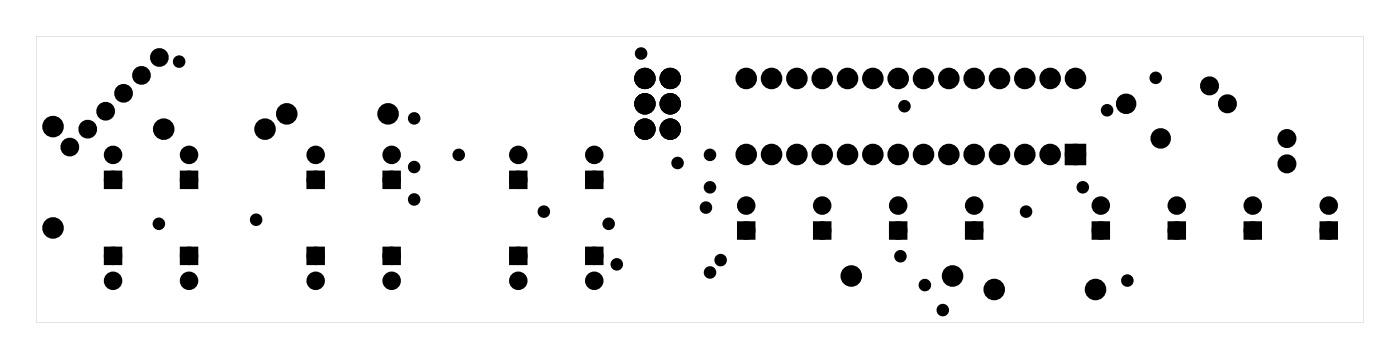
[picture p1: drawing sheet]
<svg xmlns="http://www.w3.org/2000/svg" width="140mm" height="36mm" viewBox="0 0 140 36" stroke-linecap="round" stroke-linejoin="round" font-family="sans-serif">
<g fill="#000">
<path d="M10.7 17.4h1.2v1.2h-1.2zM18.4 17.4h1.2v1.2h-1.2zM31.1 17.4h1.2v1.2h-1.2zM38.7 17.4h1.2v1.2h-1.2zM51.4 17.4h1.2v1.2h-1.2zM59 17.4h1.2v1.2h-1.2zM107.2 14.8h1.4v1.4h-1.4zM10.7 25h1.2v1.2h-1.2zM18.4 25h1.2v1.2h-1.2zM31.1 25h1.2v1.2h-1.2zM38.7 25h1.2v1.2h-1.2zM51.4 25h1.2v1.2h-1.2z"/>
<path d="M59 25h1.2v1.2h-1.2zM74.2 22.5h1.2v1.2h-1.2zM81.9 22.5h1.2v1.2h-1.2zM89.5 22.5h1.2v1.2h-1.2zM97.1 22.5h1.2v1.2h-1.2zM109.8 22.5h1.2v1.2h-1.2zM117.4 22.5h1.2v1.2h-1.2zM125 22.5h1.2v1.2h-1.2zM132.7 22.5h1.2v1.2h-1.2z"/>
<path d="M3.6 3.6v28.7h133.1v-28.7zM3.6 3.6h133.1v28.7h-133.1z"/>
</g>
<g fill="#000">
<circle cx="5.3" cy="12.7" r=".7"/>
<circle cx="7" cy="14.7" r=".66"/>
<circle cx="8.8" cy="12.9" r=".66"/>
<circle cx="10.6" cy="11.1" r=".66"/>
<circle cx="11.3" cy="15.5" r=".6"/>
<circle cx="11.3" cy="18" r=".6"/>
<circle cx="12.4" cy="9.4" r=".66"/>
<circle cx="14.2" cy="7.6" r=".66"/>
<circle cx="16" cy="5.8" r=".66"/>
<circle cx="16.4" cy="12.9" r=".7"/>
<circle cx="18" cy="6.2" r=".35"/>
<circle cx="19" cy="15.5" r=".6"/>
<circle cx="19" cy="18" r=".6"/>
<circle cx="26.6" cy="12.9" r=".7"/>
<circle cx="28.8" cy="11.4" r=".7"/>
<circle cx="31.7" cy="15.5" r=".6"/>
<circle cx="31.7" cy="18" r=".6"/>
<circle cx="38.9" cy="11.4" r=".7"/>
<circle cx="39.3" cy="15.5" r=".6"/>
<circle cx="39.3" cy="18" r=".6"/>
<circle cx="41.5" cy="16.7" r=".35"/>
<circle cx="41.5" cy="20" r=".35"/>
<circle cx="41.5" cy="11.9" r=".35"/>
<circle cx="46" cy="15.5" r=".35"/>
<circle cx="52" cy="15.5" r=".6"/>
<circle cx="52" cy="18" r=".6"/>
<circle cx="59.6" cy="15.5" r=".6"/>
<circle cx="59.6" cy="18" r=".6"/>
<circle cx="64.3" cy="5.4" r=".35"/>
<circle cx="64.7" cy="10.4" r=".72"/>
<circle cx="64.7" cy="12.9" r=".72"/>
<circle cx="64.7" cy="7.9" r=".72"/>
<circle cx="67.2" cy="10.4" r=".72"/>
<circle cx="67.2" cy="12.9" r=".72"/>
<circle cx="67.2" cy="7.9" r=".72"/>
<circle cx="68" cy="16.3" r=".35"/>
<circle cx="71.2" cy="18.8" r=".35"/>
<circle cx="71.2" cy="15.5" r=".35"/>
<circle cx="74.8" cy="7.9" r=".7"/>
<circle cx="74.8" cy="15.5" r=".7"/>
<circle cx="77.4" cy="7.9" r=".7"/>
<circle cx="77.4" cy="15.5" r=".7"/>
<circle cx="79.9" cy="7.9" r=".7"/>
<circle cx="79.9" cy="15.5" r=".7"/>
<circle cx="82.5" cy="7.9" r=".7"/>
<circle cx="82.5" cy="15.5" r=".7"/>
<circle cx="85" cy="7.9" r=".7"/>
<circle cx="85" cy="15.5" r=".7"/>
<circle cx="87.5" cy="7.9" r=".7"/>
<circle cx="87.5" cy="15.5" r=".7"/>
<circle cx="90.1" cy="7.9" r=".7"/>
<circle cx="90.1" cy="15.5" r=".7"/>
<circle cx="90.7" cy="10.6" r=".35"/>
<circle cx="92.6" cy="7.9" r=".7"/>
<circle cx="92.6" cy="15.5" r=".7"/>
<circle cx="95.2" cy="7.9" r=".7"/>
<circle cx="95.2" cy="15.5" r=".7"/>
<circle cx="97.7" cy="7.9" r=".7"/>
<circle cx="97.7" cy="15.5" r=".7"/>
<circle cx="100.2" cy="7.9" r=".7"/>
<circle cx="100.2" cy="15.5" r=".7"/>
<circle cx="102.8" cy="7.9" r=".7"/>
<circle cx="102.8" cy="15.5" r=".7"/>
<circle cx="105.3" cy="7.9" r=".7"/>
<circle cx="105.3" cy="15.5" r=".7"/>
<circle cx="107.9" cy="7.9" r=".7"/>
<circle cx="107.9" cy="15.5" r=".7"/>
<circle cx="108.6" cy="18.8" r=".35"/>
<circle cx="111" cy="11.1" r=".35"/>
<circle cx="112.9" cy="10.4" r=".65"/>
<circle cx="115.9" cy="7.8" r=".35"/>
<circle cx="116.4" cy="13.9" r=".65"/>
<circle cx="121.3" cy="8.6" r=".59"/>
<circle cx="123.1" cy="10.4" r=".59"/>
<circle cx="129.1" cy="13.9" r=".59"/>
<circle cx="129.1" cy="16.4" r=".59"/>
<circle cx="5.3" cy="22.8" r=".7"/>
<circle cx="11.3" cy="25.6" r=".6"/>
<circle cx="11.3" cy="28.1" r=".6"/>
<circle cx="15.9" cy="22.4" r=".35"/>
<circle cx="19" cy="25.6" r=".6"/>
<circle cx="19" cy="28.1" r=".6"/>
<circle cx="25.7" cy="22" r=".35"/>
<circle cx="31.7" cy="25.6" r=".6"/>
<circle cx="31.7" cy="28.1" r=".6"/>
<circle cx="39.3" cy="25.6" r=".6"/>
<circle cx="39.3" cy="28.1" r=".6"/>
<circle cx="52" cy="25.6" r=".6"/>
<circle cx="52" cy="28.1" r=".6"/>
<circle cx="54.5" cy="21.2" r=".35"/>
<circle cx="59.6" cy="25.6" r=".6"/>
<circle cx="59.6" cy="28.1" r=".6"/>
<circle cx="61" cy="22.4" r=".35"/>
<circle cx="61.9" cy="26.5" r=".35"/>
<circle cx="70.8" cy="20.8" r=".35"/>
<circle cx="71.2" cy="27.3" r=".35"/>
<circle cx="72.3" cy="26.1" r=".35"/>
<circle cx="74.8" cy="20.6" r=".6"/>
<circle cx="74.8" cy="23.1" r=".6"/>
<circle cx="82.5" cy="23.1" r=".6"/>
<circle cx="82.5" cy="20.6" r=".6"/>
<circle cx="85.4" cy="27.7" r=".7"/>
<circle cx="90.1" cy="23.1" r=".6"/>
<circle cx="90.1" cy="20.6" r=".6"/>
<circle cx="90.3" cy="25.7" r=".35"/>
<circle cx="92.8" cy="28.6" r=".35"/>
<circle cx="94.6" cy="31.1" r=".35"/>
<circle cx="95.5" cy="27.7" r=".7"/>
<circle cx="97.7" cy="23.1" r=".6"/>
<circle cx="97.7" cy="20.6" r=".6"/>
<circle cx="99.7" cy="29" r=".7"/>
<circle cx="102.9" cy="21.2" r=".35"/>
<circle cx="109.9" cy="29" r=".7"/>
<circle cx="110.4" cy="23.1" r=".6"/>
<circle cx="110.4" cy="20.6" r=".6"/>
<circle cx="113.1" cy="28.1" r=".35"/>
<circle cx="118" cy="20.6" r=".6"/>
<circle cx="118" cy="23.1" r=".6"/>
<circle cx="125.6" cy="23.1" r=".6"/>
<circle cx="125.6" cy="20.6" r=".6"/>
<circle cx="133.3" cy="23.1" r=".6"/>
<circle cx="133.3" cy="20.6" r=".6"/>
</g>
<g fill="none" stroke="#000" stroke-width=".55">
<circle cx="18" cy="6.2" r=".35"/>
<circle cx="41.5" cy="16.7" r=".35"/>
<circle cx="41.5" cy="20" r=".35"/>
<circle cx="41.5" cy="11.9" r=".35"/>
<circle cx="46" cy="15.5" r=".35"/>
<circle cx="64.3" cy="5.4" r=".35"/>
<circle cx="68" cy="16.3" r=".35"/>
<circle cx="71.2" cy="18.8" r=".35"/>
<circle cx="71.2" cy="15.5" r=".35"/>
<circle cx="90.7" cy="10.6" r=".35"/>
<circle cx="108.6" cy="18.8" r=".35"/>
<circle cx="111" cy="11.1" r=".35"/>
<circle cx="115.9" cy="7.8" r=".35"/>
<circle cx="15.9" cy="22.4" r=".35"/>
<circle cx="25.7" cy="22" r=".35"/>
<circle cx="54.5" cy="21.2" r=".35"/>
<circle cx="61" cy="22.4" r=".35"/>
<circle cx="61.9" cy="26.5" r=".35"/>
<circle cx="70.8" cy="20.8" r=".35"/>
<circle cx="71.2" cy="27.3" r=".35"/>
<circle cx="72.3" cy="26.1" r=".35"/>
<circle cx="90.3" cy="25.7" r=".35"/>
<circle cx="92.8" cy="28.6" r=".35"/>
<circle cx="94.6" cy="31.1" r=".35"/>
<circle cx="102.9" cy="21.2" r=".35"/>
<circle cx="113.1" cy="28.1" r=".35"/>
</g>
<g fill="none" stroke="#000" stroke-width=".56">
<circle cx="7" cy="14.7" r=".66"/>
<circle cx="8.8" cy="12.9" r=".66"/>
<circle cx="10.6" cy="11.1" r=".66"/>
<circle cx="12.4" cy="9.4" r=".66"/>
<circle cx="14.2" cy="7.6" r=".66"/>
<circle cx="16" cy="5.8" r=".66"/>
</g>
<g fill="none" stroke="#000" stroke-width=".73" stroke-linecap="butt">
<circle cx="121.3" cy="8.6" r=".59"/>
<circle cx="123.1" cy="10.4" r=".59"/>
<circle cx="129.1" cy="13.9" r=".59"/>
<circle cx="129.1" cy="16.4" r=".59"/>
</g>
<g fill="none" stroke="#000" stroke-width=".69" stroke-linecap="butt">
<circle cx="64.7" cy="12.9" r=".72"/>
<circle cx="64.7" cy="10.4" r=".72"/>
<circle cx="64.7" cy="7.9" r=".72"/>
<circle cx="67.2" cy="12.9" r=".72"/>
<circle cx="67.2" cy="10.4" r=".72"/>
<circle cx="67.2" cy="7.9" r=".72"/>
</g>
<g fill="none" stroke="#000" stroke-width=".75" stroke-linecap="butt">
<circle cx="112.9" cy="10.4" r=".65"/>
<circle cx="116.4" cy="13.9" r=".65"/>
</g>
<g fill="none" stroke="#000" stroke-width=".76" stroke-linecap="butt">
<path d="M107.2 14.8h1.4v1.4h-1.4z"/>
<circle cx="5.3" cy="12.7" r=".7"/>
<circle cx="16.4" cy="12.9" r=".7"/>
<circle cx="26.6" cy="12.9" r=".7"/>
<circle cx="28.8" cy="11.4" r=".7"/>
<circle cx="38.9" cy="11.4" r=".7"/>
<circle cx="74.8" cy="15.5" r=".7"/>
<circle cx="74.8" cy="7.9" r=".7"/>
<circle cx="77.4" cy="15.5" r=".7"/>
<circle cx="77.4" cy="7.9" r=".7"/>
<circle cx="79.9" cy="15.5" r=".7"/>
<circle cx="79.9" cy="7.9" r=".7"/>
<circle cx="82.5" cy="15.5" r=".7"/>
<circle cx="82.5" cy="7.9" r=".7"/>
<circle cx="85" cy="15.5" r=".7"/>
<circle cx="85" cy="7.9" r=".7"/>
<circle cx="87.5" cy="15.5" r=".7"/>
<circle cx="87.5" cy="7.9" r=".7"/>
<circle cx="90.1" cy="15.5" r=".7"/>
<circle cx="90.1" cy="7.9" r=".7"/>
<circle cx="92.6" cy="15.5" r=".7"/>
<circle cx="92.6" cy="7.9" r=".7"/>
<circle cx="95.2" cy="15.5" r=".7"/>
<circle cx="95.2" cy="7.9" r=".7"/>
<circle cx="97.7" cy="15.5" r=".7"/>
<circle cx="97.7" cy="7.9" r=".7"/>
<circle cx="100.2" cy="15.5" r=".7"/>
<circle cx="100.2" cy="7.9" r=".7"/>
<circle cx="102.8" cy="15.5" r=".7"/>
<circle cx="102.8" cy="7.9" r=".7"/>
<circle cx="105.3" cy="15.5" r=".7"/>
<circle cx="105.3" cy="7.9" r=".7"/>
<circle cx="107.9" cy="15.5" r=".7"/>
<circle cx="107.9" cy="7.9" r=".7"/>
<circle cx="5.3" cy="22.8" r=".7"/>
<circle cx="85.4" cy="27.7" r=".7"/>
<circle cx="95.5" cy="27.7" r=".7"/>
<circle cx="99.7" cy="29" r=".7"/>
<circle cx="109.9" cy="29" r=".7"/>
</g>
<g fill="none" stroke="#000" stroke-width=".65" stroke-linecap="butt">
<path d="M10.7 17.4h1.2v1.2h-1.2zM18.4 17.4h1.2v1.2h-1.2zM31.1 17.4h1.2v1.2h-1.2zM38.7 17.4h1.2v1.2h-1.2zM51.4 17.4h1.2v1.2h-1.2zM59 17.4h1.2v1.2h-1.2zM10.7 25h1.2v1.2h-1.2zM18.4 25h1.2v1.2h-1.2zM31.1 25h1.2v1.2h-1.2zM38.7 25h1.2v1.2h-1.2zM51.4 25h1.2v1.2h-1.2zM59 25h1.2v1.2h-1.2z"/>
<path d="M74.2 22.5h1.2v1.2h-1.2zM81.9 22.5h1.2v1.2h-1.2zM89.5 22.5h1.2v1.2h-1.2zM97.1 22.5h1.2v1.2h-1.2zM109.8 22.5h1.2v1.2h-1.2zM117.4 22.5h1.2v1.2h-1.2zM125 22.5h1.2v1.2h-1.2zM132.7 22.5h1.2v1.2h-1.2z"/>
<circle cx="11.3" cy="15.5" r=".6"/>
<circle cx="11.3" cy="18" r=".6"/>
<circle cx="19" cy="15.5" r=".6"/>
<circle cx="19" cy="18" r=".6"/>
<circle cx="31.7" cy="15.5" r=".6"/>
<circle cx="31.7" cy="18" r=".6"/>
<circle cx="39.3" cy="15.5" r=".6"/>
<circle cx="39.3" cy="18" r=".6"/>
<circle cx="52" cy="15.5" r=".6"/>
<circle cx="52" cy="18" r=".6"/>
<circle cx="59.6" cy="15.5" r=".6"/>
<circle cx="59.6" cy="18" r=".6"/>
<circle cx="11.3" cy="25.6" r=".6"/>
<circle cx="11.3" cy="28.1" r=".6"/>
<circle cx="19" cy="25.6" r=".6"/>
<circle cx="19" cy="28.1" r=".6"/>
<circle cx="31.7" cy="25.6" r=".6"/>
<circle cx="31.7" cy="28.1" r=".6"/>
<circle cx="39.3" cy="25.6" r=".6"/>
<circle cx="39.3" cy="28.1" r=".6"/>
<circle cx="52" cy="25.6" r=".6"/>
<circle cx="52" cy="28.1" r=".6"/>
<circle cx="59.6" cy="25.6" r=".6"/>
<circle cx="59.6" cy="28.1" r=".6"/>
<circle cx="74.8" cy="20.6" r=".6"/>
<circle cx="74.8" cy="23.1" r=".6"/>
<circle cx="82.5" cy="20.6" r=".6"/>
<circle cx="82.5" cy="23.1" r=".6"/>
<circle cx="90.1" cy="20.6" r=".6"/>
<circle cx="90.1" cy="23.1" r=".6"/>
<circle cx="97.7" cy="20.6" r=".6"/>
<circle cx="97.7" cy="23.1" r=".6"/>
<circle cx="110.4" cy="20.6" r=".6"/>
<circle cx="110.4" cy="23.1" r=".6"/>
<circle cx="118" cy="20.6" r=".6"/>
<circle cx="118" cy="23.1" r=".6"/>
<circle cx="125.6" cy="20.6" r=".6"/>
<circle cx="125.6" cy="23.1" r=".6"/>
<circle cx="133.3" cy="20.6" r=".6"/>
<circle cx="133.3" cy="23.1" r=".6"/>
</g>
</svg>
